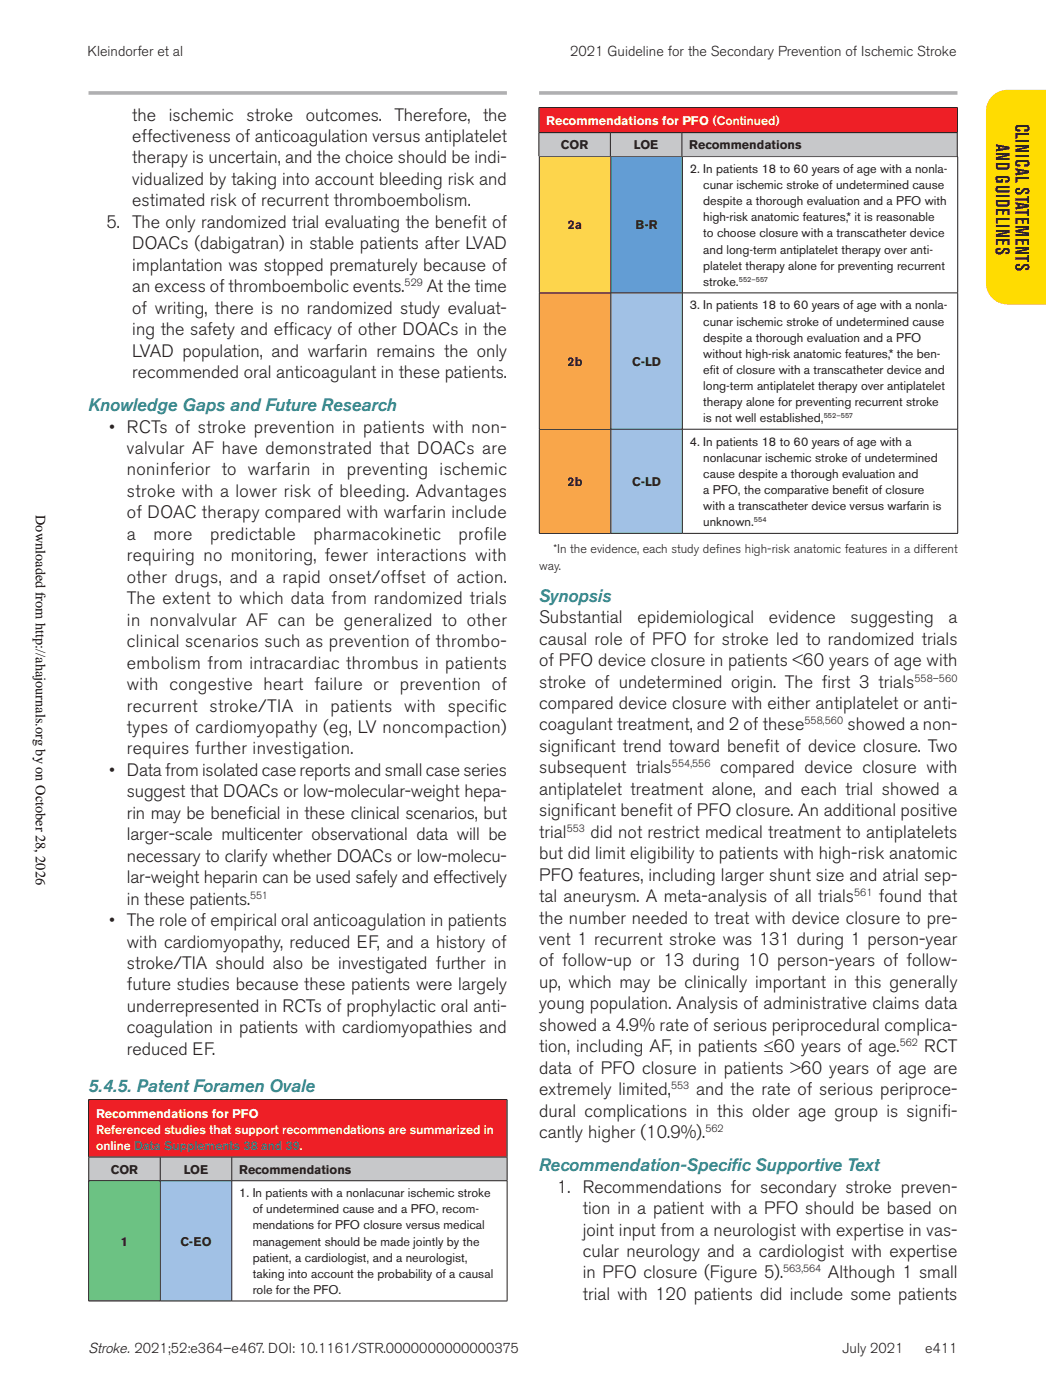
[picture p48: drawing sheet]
<svg xmlns="http://www.w3.org/2000/svg" width="206mm" height="276mm" viewBox="0 0 206 276" stroke-linecap="round" stroke-linejoin="round" font-family="sans-serif">
<defs><g id="words">
<g font-size="3.9" fill="#231f20">
<text x="196.4" y="28.4" transform="rotate(90 196.4 28.4)">AND GUIDELINES</text>
<text x="200.3" y="24.4" transform="rotate(90 200.3 24.4)">CLINICAL STATEMENTS</text>
</g>
<g font-size="3.5" fill="#231f20">
<text x="26.1" y="23.8">the</text>
<text x="33.3" y="23.8">ischemic</text>
<text x="48.6" y="23.8">stroke</text>
<text x="60.3" y="23.8">outcomes.</text>
<text x="77.9" y="23.8">Therefore,</text>
<text x="95.3" y="23.8">the</text>
<text x="26.1" y="28">effectiveness of anticoagulation versus antiplatelet</text>
<text x="26.1" y="32.3">therapy is uncertain, and the choice should be indi-</text>
<text x="26.1" y="36.5">vidualized by taking into account bleeding risk and</text>
<text x="26.1" y="40.7">estimated risk of recurrent thromboembolism.</text>
<text x="21" y="45">5.</text>
<text x="26.1" y="45">The only randomized trial evaluating the benef</text>
<text x="93.2" y="45">it of</text>
<text x="26.1" y="49.2">DOACs (dabigatran) in stable patients after LVAD</text>
<text x="26.1" y="53.4">implantation was stopped prematurely because of</text>
<text x="26.1" y="57.7">an excess of thromboembolic events.</text>
<text x="84.2" y="57.7">At the time</text>
<text x="26.1" y="61.9">of writing, there is no randomized study evaluat-</text>
<text x="26.1" y="66.1">ing the safety and eff</text>
<text x="26.1" y="70.4">LVAD population, and warfarin remains the only</text>
<text x="57" y="66.1">icacy of other DOACs in the</text>
<text x="26.1" y="74.6">recommended oral anticoagulant in these patients.</text>
<text x="21.5" y="85.4">• RCTs of stroke prevention in patients with non-</text>
<text x="25" y="89.6">valvular AF have demonstrated that DOACs are</text>
<text x="25" y="93.8">noninferior to warfarin in preventing ischemic</text>
<text x="25" y="98.1">stroke with a lower risk of bleeding. Advantages</text>
<text x="25" y="102.3">of DOAC therapy compared with warfarin include</text>
<text x="25" y="106.5">a</text>
<text x="30.3" y="106.5">more</text>
<text x="41.4" y="106.5">predictable</text>
<text x="61.8" y="106.5">pharmacokinetic</text>
<text x="90.5" y="106.5">prof</text>
<text x="95.5" y="106.5">ile</text>
<text x="25" y="110.8">requiring no monitoring, fewer interactions with</text>
<text x="25" y="115">other drugs, and a rapid onset/offset of action.</text>
<text x="25" y="119.2">The extent to which data from randomized trials</text>
<text x="25" y="123.5">in nonvalvular AF can be generalized to other</text>
<text x="106.4" y="122.9">Substantial</text>
<text x="125.8" y="122.9">epidemiological</text>
<text x="151.7" y="122.9">evidence</text>
<text x="167.8" y="122.9">suggesting</text>
<text x="187.2" y="122.9">a</text>
<text x="25" y="127.7">clinical scenarios such as prevention of thrombo-</text>
<text x="25" y="131.9">embolism from intracardiac thrombus in patients</text>
<text x="106.4" y="127.2">causal role of PFO for stroke led to randomized trials</text>
<text x="106.4" y="131.4">of PFO device closure in patients</text>
<text x="158.4" y="131.4">60 years of age with</text>
<text x="25" y="136.2">with congestive heart failure or prevention of</text>
<text x="106.4" y="135.6">stroke of undetermined origin. The f</text>
<text x="162.2" y="135.6">irst 3 trials</text>
<text x="25" y="140.4">recurrent stroke/TIA in patients with specif</text>
<text x="96.4" y="140.4">ic</text>
<text x="106.4" y="139.9">compared device closure with either antiplatelet or anti-</text>
<text x="25" y="144.6">types of cardiomyopathy (eg, LV noncompaction)</text>
<text x="25" y="148.9">requires further investigation.</text>
<text x="106.4" y="148.3">signif</text>
<text x="106.4" y="144.1">coagulant treatment, and 2 of these</text>
<text x="113.3" y="148.3">icant trend toward benef</text>
<text x="150.9" y="148.3">it of device closure. Two</text>
<text x="167.2" y="144.1">showed a non-</text>
<text x="21.5" y="153.1">• Data from isolated case reports and small case series</text>
<text x="106.4" y="152.6">subsequent trials</text>
<text x="142.1" y="152.6">compared device closure with</text>
<text x="25" y="157.3">suggest that DOACs or low-molecular-weight hepa-</text>
<text x="25" y="161.6">rin may be benef</text>
<text x="48.8" y="161.6">icial in these clinical scenarios, but</text>
<text x="106.4" y="156.8">antiplatelet treatment alone, and each trial showed a</text>
<text x="106.4" y="161">signif</text>
<text x="113.3" y="161">icant benef</text>
<text x="129.8" y="161">it of PFO closure. An additional positive</text>
<text x="25" y="165.8">larger-scale multicenter observational data will be</text>
<text x="106.4" y="165.3">trial</text>
<text x="116.5" y="165.3">did not restrict medical treatment to antiplatelets</text>
<text x="25" y="170">necessary to clarify whether DOACs or low-molecu-</text>
<text x="106.4" y="169.5">but did limit eligibility to patients with high-risk anatomic</text>
<text x="106.4" y="173.7">PFO features, including larger shunt size and atrial sep-</text>
<text x="25" y="174.3">lar-weight heparin can be used safely and effectively</text>
<text x="25" y="178.5">in these patients.</text>
<text x="106.4" y="178">tal aneurysm. A meta-analysis of all trials</text>
<text x="173.4" y="178">found that</text>
<text x="21.5" y="182.7">• The role of empirical oral anticoagulation in patients</text>
<text x="106.4" y="182.2">the number needed to treat with device closure to pre-</text>
<text x="25" y="187">with cardiomyopathy, reduced EF, and a history of</text>
<text x="25" y="191.2">stroke/TIA should also be investigated further in</text>
<text x="106.4" y="186.4">vent 1 recurrent stroke was 131 during 1 person-year</text>
<text x="106.4" y="190.7">of follow-up or 13 during 10 person-years of follow-</text>
<text x="25" y="195.4">future studies because these patients were largely</text>
<text x="106.4" y="194.9">up, which may be clinically important in this generally</text>
<text x="25" y="199.7">underrepresented in RCTs of prophylactic oral anti-</text>
<text x="25" y="203.9">coagulation in patients with cardiomyopathies and</text>
<text x="106.4" y="199.1">young population. Analysis of administrative claims data</text>
<text x="106.4" y="203.4">showed a 4.9% rate of serious periprocedural complica-</text>
<text x="25" y="208.1">reduced EF.</text>
<text x="106.4" y="207.6">tion, including AF, in patients ≤60 years of age.</text>
<text x="182.3" y="207.6">RCT</text>
<text x="106.4" y="211.8">data of PFO closure in patients</text>
<text x="158" y="211.8">60 years of age are</text>
<text x="106.4" y="216.1">extremely limited,</text>
<text x="106.4" y="220.3">dural complications in this older age group is signif-</text>
<text x="137.3" y="216.1">and the rate of serious periproce-</text>
<text x="185.8" y="220.3">i</text>
<text x="106.4" y="224.5">cantly higher (10.9%).</text>
<text x="109.9" y="235.3">1.</text>
<text x="115" y="235.3">Recommendations for secondary stroke preven-</text>
<text x="115" y="239.5">tion in a patient with a PFO should be based on</text>
<text x="115" y="243.8">joint input from a neurologist with expertise in vas-</text>
<text x="115" y="248">cular neurology and a cardiologist with expertise</text>
<text x="115" y="256.5">trial with 120 patients did include some patients</text>
<text x="115" y="252.2">in PFO closure (Figure 5).</text>
<text x="163.4" y="252.2">Although 1 small</text>
</g>
<g font-size="3.5" fill="#227d82">
<text x="17.5" y="81.1">Knowledge Gaps and Future Research</text>
<text x="106.4" y="118.7">Synopsis</text>
<text x="17.5" y="215.5">5.4.5. Patent Foramen Ovale</text>
<text x="106.4" y="231.1">Recommendation-Specif</text>
<text x="144.4" y="231.1">ic Supportive Text</text>
</g>
<g font-size="3" fill="#231f20">
<text x="156.4" y="131.2">&lt;</text>
<text x="156" y="211.7">&gt;</text>
</g>
<g font-size="2.8" fill="#231f20">
<text x="17.3" y="11.1">Kleindorfer et al</text>
<text x="112.5" y="11.1">2021 Guideline for the Secondary Prevention of Ischemic Stroke</text>
<text x="17.5" y="266.9">Stroke. 2021;52:e364–e467. DOI: 10.1161/STR.0000000000000375</text>
<text x="166.2" y="266.9">July 2021</text>
<text x="182.5" y="266.9">e411</text>
</g>
<text font-size="2.8" x="7.1" y="101.6" transform="rotate(90 7.1 101.6)">Downloaded from http://ahajournals.org by on October 28, 2026</text>
<g font-size="2.5" fill="#fff">
<text x="107.8" y="24.8">Recommendations for PFO (Continued)</text>
<text x="19" y="220.5">Recommendations for PFO</text>
<text x="19" y="223.7">Referenced studies that support recommendations are summarized in</text>
<text x="19" y="226.9">online Data Supplements 38 and 39.</text>
</g>
<g font-size="2.5" fill="#231f20">
<text x="110.7" y="29.4">COR</text>
<text x="125.1" y="29.4">LOE</text>
<text x="136" y="29.4">Recommendations</text>
<text x="136.1" y="34.2">2. In patients 18 to 60 years of age with a nonla-</text>
<text x="138.8" y="37.3">cunar ischemic stroke of undetermined cause</text>
<text x="138.8" y="40.5">despite a thorough evaluation and a PFO with</text>
<text x="112" y="45.3">2a</text>
<text x="125.4" y="45.3">B-R</text>
<text x="138.8" y="43.7">high-risk anatomic features,* it is reasonable</text>
<text x="138.8" y="46.9">to choose closure with a transcatheter device</text>
<text x="138.8" y="50">and long-term antiplatelet therapy over anti-</text>
<text x="138.8" y="53.2">platelet therapy alone for preventing recurrent</text>
<text x="138.8" y="56.4">stroke.</text>
<text x="136.1" y="61.1">3. In patients 18 to 60 years of age with a nonla-</text>
<text x="138.8" y="64.2">cunar ischemic stroke of undetermined cause</text>
<text x="138.8" y="67.4">despite a thorough evaluation and a PFO</text>
<text x="138.8" y="70.6">without high-risk anatomic features,* the ben-</text>
<text x="112" y="72.2">2b</text>
<text x="124.7" y="72.2">C-LD</text>
<text x="138.8" y="73.8">ef</text>
<text x="138.8" y="76.9">long-term antiplatelet therapy over antiplatelet</text>
<text x="140" y="73.8">it of closure with a transcatheter device and</text>
<text x="138.8" y="80.1">therapy alone for preventing recurrent stroke</text>
<text x="138.8" y="83.3">is not well established,</text>
<text x="136.1" y="88">4. In patients 18 to 60 years of age with a</text>
<text x="112" y="95.9">2b</text>
<text x="124.7" y="95.9">C-LD</text>
<text x="138.8" y="91.1">nonlacunar ischemic stroke of undetermined</text>
<text x="138.8" y="94.3">cause despite a thorough evaluation and</text>
<text x="138.8" y="97.5">a PFO, the comparative benef</text>
<text x="138.8" y="100.7">with a transcatheter device versus warfarin is</text>
<text x="169.5" y="97.5">it of closure</text>
<text x="138.8" y="103.8">unknown.</text>
<text x="106.4" y="112.4">way.</text>
<text x="109.2" y="109.2">*In the evidence, each study def</text>
<text x="141.2" y="109.2">ines high-risk anatomic features in a different</text>
<text x="21.9" y="231.6">COR</text>
<text x="36.3" y="231.6">LOE</text>
<text x="47.2" y="231.6">Recommendations</text>
<text x="47.2" y="236.2">1. In patients with a nonlacunar ischemic stroke</text>
<text x="49.9" y="239.4">of undetermined cause and a PFO, recom-</text>
<text x="23.9" y="245.8">1</text>
<text x="35.6" y="245.8">C-EO</text>
<text x="49.9" y="242.6">mendations for PFO closure versus medical</text>
<text x="49.9" y="245.8">management should be made jointly by the</text>
<text x="49.9" y="248.9">patient, a cardiologist, and a neurologist,</text>
<text x="49.9" y="252.1">taking into account the probability of a causal</text>
<text x="49.9" y="255.3">role for the PFO.</text>
</g>
<g font-size="2.1" fill="#231f20">
<text x="79.8" y="56.5">529</text>
<text x="180.4" y="134.5">558–560</text>
<text x="158.7" y="142.9">558,560</text>
<text x="132.6" y="151.4">554,556</text>
<text x="111.8" y="164.1">553</text>
<text x="49.3" y="177.3">551</text>
<text x="168.5" y="176.8">561</text>
<text x="177.5" y="206.4">562</text>
<text x="132.4" y="214.9">553</text>
<text x="139.2" y="223.4">562</text>
<text x="154.5" y="251.1">563,564</text>
</g>
<g font-size="1.4" fill="#231f20">
<text x="145.8" y="55.6">552–557</text>
<text x="162.5" y="82.5">552–557</text>
<text x="148.7" y="103">554</text>
</g>
</g></defs>
<path d="M17.5 18.3h82.5M106.4 18.3h82.5" fill="none" stroke="#aeafb3" stroke-width=".71" stroke-linecap="butt"/>
<path d="M195.5 19.2a4.2 4.2 0 0 1 3.3-1.5h7.6v42.4h-7.6a4.2 4.2 0 0 1-4.3-4.3v-33.8a4.2 4.2 0 0 1 1-2.8z" fill="#ffdc01"/>
<path d="M17.5 217h82.6v11.3h-82.6z" fill="#ee1f26"/>
<path d="M17.5 228.3h14.1v4.7h-14.1zM31.6 228.3h14.1v4.7h-14.1zM45.7 228.3h54.4v4.7h-54.4z" fill="#c7c8ca"/>
<path d="M17.5 233h14.1v23.7h-14.1z" fill="#6cc283"/>
<path d="M31.6 233h14.1v23.7h-14.1z" fill="#a1c1e5"/>
<g fill="none" stroke="#231f20" stroke-width=".2">
<path d="M17.5 217h82.6M17.5 217v11.2M100.1 217v11.2M17.5 233h82.6M17.5 228.3h82.6M17.5 228.3v4.6M17.5 233v23.6M31.6 228.3v4.6M31.6 233v23.6M45.7 228.3v4.6M45.7 233v23.6M100.1 228.3v4.6"/>
<path d="M100.1 233v23.6M17.5 256.7h82.6"/>
</g>
<path d="M106.4 30.9h14.1v26.9h-14.1z" fill="#fdd54c"/>
<path d="M120.5 30.9h14.1v26.9h-14.1z" fill="#639dd4"/>
<path d="M106.4 57.8h14.1v26.9h-14.1zM106.4 84.7h14.1v20.5h-14.1z" fill="#f9a64a"/>
<path d="M120.5 57.8h14.1v26.9h-14.1zM120.5 84.7h14.1v20.5h-14.1z" fill="#a1c1e5"/>
<g fill="none" stroke="#231f20" stroke-width=".2">
<path d="M106.4 30.9h82.6M106.4 30.9v26.8M120.5 30.9v26.8M134.6 30.9v26.8M189 30.9v26.8M106.4 57.8h82.6M106.4 57.8v26.8M120.5 57.8v26.8M134.6 57.8v26.8M189 57.8v26.8M106.4 84.7h82.6M106.4 84.7v20.5"/>
<path d="M120.5 84.7v20.5M134.6 84.7v20.5M189 84.7v20.5M106.4 105.2h82.6"/>
</g>
<path d="M106.3 21.2h82.6v5h-82.6z" fill="#ee1f26"/>
<path d="M106.3 26.2h14.1v4.6h-14.1zM120.4 26.2h14.1v4.6h-14.1zM134.5 26.2h54.4v4.6h-54.4z" fill="#c7c8ca"/>
<path d="M106.3 21.2h82.6M106.3 21.3v4.8M120.4 26.2v4.6M134.5 26.2v4.6M188.9 21.3v4.8M188.9 26.2v4.6M188.9 26.2h-82.6v4.6" fill="none" stroke="#231f20" stroke-width=".2"/>
<use href="#words"/>
</svg>
